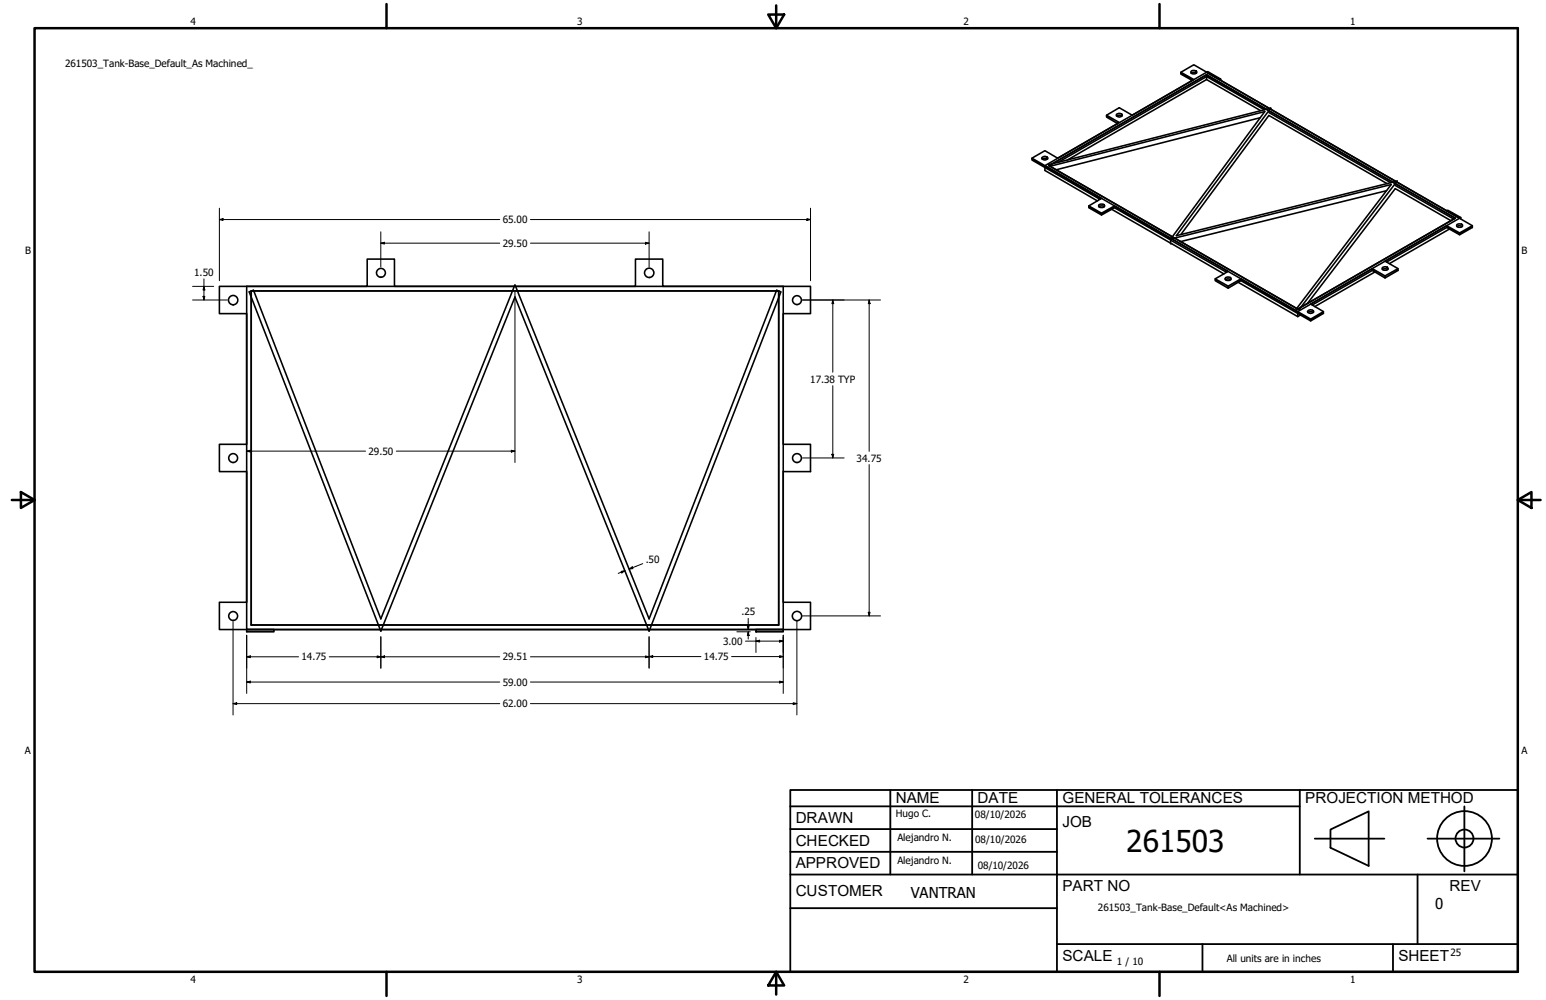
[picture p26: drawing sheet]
<svg xmlns="http://www.w3.org/2000/svg" width="432mm" height="279mm" viewBox="0 0 432 279" stroke-linecap="round" stroke-linejoin="round" font-family="sans-serif">
<defs><g id="words">
<text font-size="8.4" x="314.6" y="238.1">261503</text>
<g font-size="4.3">
<text x="250.2" y="224.2">NAME</text>
<text x="273" y="224.2">DATE</text>
<text x="296.7" y="224.3">GENERAL TOLERANCES</text>
<text x="364.6" y="224.3">PROJECTION METHOD</text>
<text x="222.2" y="229.9">DRAWN</text>
<text x="296.7" y="230.9">JOB</text>
<text x="222.2" y="236.3">CHECKED</text>
<text x="222.2" y="242.6">APPROVED</text>
<text x="222.2" y="250.3">CUSTOMER</text>
<text x="296.7" y="249">PART NO</text>
<text x="404.8" y="248.9">REV</text>
<text x="296.7" y="268.4">SCALE</text>
<text x="390.6" y="268.4">SHEET</text>
</g>
<g font-size="4.2">
<text x="254.4" y="250.8">VANTRAN</text>
<text x="400.9" y="254">0</text>
</g>
<g font-size="2.8">
<text x="53.2" y="6.9">4</text>
<text x="161.2" y="6.9">3</text>
<text x="269.1" y="6.9">2</text>
<text x="377.1" y="6.9">1</text>
<text x="18.2" y="18.7">261503_Tank-Base_Default_As Machined_</text>
<text x="140.4" y="62.4">65.00</text>
<text x="7" y="70.9">B</text>
<text x="140.4" y="69">29.50</text>
<text x="424.9" y="70.9">B</text>
<text x="54.2" y="77">1.50</text>
<text x="226.3" y="106.9">17.38 TYP</text>
<text x="102.9" y="127.1">29.50</text>
<text x="239.3" y="129">34.75</text>
<text x="180.3" y="157.4">.50</text>
<text x="207.1" y="171.9">.25</text>
<text x="84.2" y="184.5">14.75</text>
<text x="140.4" y="184.5">29.51</text>
<text x="196.6" y="184.5">14.75</text>
<text x="202" y="180.1">3.00</text>
<text x="140.4" y="191.6">59.00</text>
<text x="140.4" y="197.6">62.00</text>
<text x="6.9" y="210.6">A</text>
<text x="424.9" y="210.6">A</text>
<text x="250.2" y="228.3">Hugo C.</text>
<text x="272.3" y="228.4">08/10/2026</text>
<text x="250.6" y="234.9">Alejandro N.</text>
<text x="272.4" y="235.6">08/10/2026</text>
<text x="250.6" y="241.5">Alejandro N.</text>
<text x="273.1" y="242.8">08/10/2026</text>
<text x="306.6" y="254.5">261503_Tank-Base_Default&lt;As Machined&gt;</text>
<text x="312" y="269.7">1 / 10</text>
<text x="342.6" y="268.7">All units are in inches</text>
<text x="405.1" y="267.1">25</text>
<text x="53.2" y="274.6">4</text>
<text x="161.2" y="274.6">3</text>
<text x="269.1" y="274.6">2</text>
<text x="377.1" y="274.6">1</text>
</g>
</g></defs>
<!-- layer: Visible (ANSI) -->
<g fill="none" stroke="#000" stroke-width=".44">
<path d="M332.8 19.8a.82 .82 0 0 1 .9-.2 .82 .82 0 0 1 .5 .8 .94 .94 0 0 1-1.6-.3zM311.9 31.9a.93 .93 0 0 1 1.5 .4 .97 .97 0 0 1-1.6-.2zM311.9 32.4l.6-.2 .8 .2M312.2 34.5l-3.1-1.8v-.5l3.5 2-17.2 10-3.6-2.1-3.6 2.1M329.8 20.2l3.6-2.1 77.8 45v.5l-3.5 2v-.5l3.5-2M332.7 20.4l.6-.2 .8 .2M333 22.5l-3.2-1.8v-.5l3.6 2-17.2 10-3.6-2.1-3.5 2.1M337 20.9v1.3l-38.9 22.5M337 20.9l-44 25.4 69.5 40.1 44-25.4M337 22.2l15.1 8.7M337 20.9l69.5 40.1M337 21.4l-41.5 24"/>
<path d="M340.9 22.1l-.3 .1-3.6-2 .3-.2 3.6 2.1v.3M352 32.9l-57 14.5M353.1 30.7l-16.1-9.3v-.5l69.5 40.1M354.4 31.4l34 19.7M354.9 30.2l-62 15.8 .3 .5 60.1-15.3-26.3 35.6M354.9 30.2l-26.4 35.6 61.7-15.2M354.9 30.2v.3M291 44a.88 .88 0 0 1 .9-.3 .88 .88 0 0 1 .7 .7 1.05 1.05 0 0 1-1.6-.3zM291.1 44.4l.7-.2 .7 .2M291.8 46.3l70.7 40.8M306.5 56.1l-14.7-8.5v-1.3l45.2-26.1 70.7 40.8M306.9 57.3a.92 .92 0 0 1 1.6 .4 1.04 1.04 0 0 1-1.7-.2z"/>
<path d="M307 57.8l.4-.3 1 .3M307.2 55.7l-19-11v-.5l19.5 11.2-3.6 2.1M307.7 59.6l-3.6-2.1v.5l3.6 2.1M310.5 58.5l16.5 9.4M311.3 57.5l-3.6 2.1v.5l3.6-2.1M387.3 53.3l-57.5 14.2M387.4 51.3l-33-19-24.6 33.2M389.7 51.8l16.3 9.4M390.2 50.6l-27.4 35.9-.7-.2 26.5-34.7-61.6 15.2v1.3h.2l14.6 8.4M390.2 50.6v.3M327 67.1l-15.7-9.1v-.5l31.7 18.3-3.6 2.1M327.2 67.2l15.4 8.9"/>
<path d="M342.3 78.2l.5-.3 .9 .3M342.3 77.6a.96 .96 0 0 1 1.6 .4 .95 .95 0 0 1-1.7-.2zM343 79.9l-3.6-2v.5l3.6 2.1M345.8 78.9l16.7 9.6M346.6 77.9l-3.6 2v.6l3.6-2.1M383.3 75.1l-17.2 9.9 3.5 2.1v.5l-3.5 2.1v-.5l3.5-2.1M383.3 75.6l-16.8 9.6M384 76l-16.8 9.7M386.1 74.7a.93 .93 0 0 1 1.6 .5 .97 .97 0 0 1-1.7-.3zM386.1 75.3l.6-.2 .9 .2M386.8 77.1l-3.5-2v.5l3.5 2.1M404.1 63.1l-17.3 9.9 3.7 2.1v.5l-3.7 2.1v-.6l3.7-2"/>
<path d="M404.1 63.6l-16.8 9.6M404.8 64l-16.8 9.7M405.3 61.7l-15.6-9-24.5 32.1M406.9 62.8a.94 .94 0 0 1 1.6 .4 .95 .95 0 0 1-1.7-.3zM407 63.3l.5-.2 .9 .2M407.7 61l-45.2 26.1v1.4M407.7 61l.3-.2v.4M407.7 65.1l-3.6-2v.5l3.6 2M408 60.8l-3.6-2.1-.3 .2 3.6 2.1M61.3 80h41.3v-7.6h7.6v7.6h67.3v-7.6h7.6v7.6h41.3v7.6h-7.6v36.5h7.6v7.7h-7.6v36.5h7.6v7.6h-165.1v-7.6h7.6v-36.5h-7.6v-7.7h7.6v-36.5h-7.6zM68.9 80h149.9v95.9h-149.9zM69.6 81.5l1.2-.4 35.6 91.8 37.4-93.3 37.5 93.3 35.6-91.8 1.2 .4-36.8 94.8-37.5-93.3-37.4 93.3z"/>
<path d="M70.2 81.3h147.3v93.3h-147.3zM363.2 88l-.7 .5M365.3 86.9a.97 .97 0 0 1 1.6 .3 .95 .95 0 0 1-1.6-.3zM365.3 87.3l.8-.2 .7 .2M366.1 89.2l-19.5-11.3v.5l19.5 11.3M68.9 175.9h7.6v.6h-7.6zM211.1 175.9h7.7v.6h-7.7z"/>
<circle cx="106.4" cy="76.2" r="1.24"/>
<circle cx="181.3" cy="76.2" r="1.3"/>
<circle cx="65.1" cy="83.9" r="1.3"/>
<circle cx="222.6" cy="83.9" r="1.24"/>
<circle cx="65.1" cy="128" r="1.24"/>
<circle cx="222.6" cy="128" r="1.24"/>
<circle cx="65.1" cy="172.1" r="1.24"/>
<circle cx="222.6" cy="172.1" r="1.3"/>
</g>
<!-- layer: Borde (ANSI) -->
<g fill="none" stroke="#000" stroke-width=".7">
<path d="M9.7 7.9h414.2v263.6h-414.2zM107.9 1.1v6.8M214.6 4.1h4.4l-2.2 3.8zM216.8 1.5v6.4M323.8 1.1v6.8M3.3 139.7h6.4M5.8 137.5l3.9 2.2-3.9 2.2zM423.9 139.7l3.8-2.2v4.4zM423.9 139.7h6.4M107.9 271.5v6.8M216.8 271.5l2.2 3.8h-4.4zM216.8 271.5v6.4"/>
<path d="M323.8 271.5v6.8"/>
</g>
<!-- layer: Title (ANSI)-1 -->
<g fill="none" stroke="#000" stroke-width=".51">
<path d="M220.7 220.7h203.2v50.8h-203.2zM220.7 225.3h142.3M220.7 231.6h74.5M220.7 238h74.5M248.7 220.7v23.6M271.5 220.7v23.6M295.2 220.7v50.8M363 220.7v23.6M367.2 234.3h19.5M371.6 231.8l10.7-5.1v15.2l-10.7-5zM398.7 234.3h20.1M409 225.3v18.2"/>
<path d="M220.7 244.3h203.2M220.7 253.7h74.5M395.9 244.3v19.5M295.2 263.8h128.7M335.9 263.8v7.7M389.1 263.8v7.7"/>
<circle cx="409" cy="234.3" r="7.7"/>
<circle cx="409" cy="234.3" r="2.51"/>
</g>
<!-- layer: Cota (ANSI) -->
<g fill="none" stroke="#000" stroke-width=".28">
<path d="M61.3 58.2v20.2M226.4 58.2v20.2M57 77.9v5.9M61.3 61.3l1-.2v.5zM61.3 61.3h78.3M106.4 67.9l1-.2v.5zM106.4 64.8v9.8M106.4 67.9h33.2M148.1 61.3h78.3M148.1 67.9h33.2M180.3 67.7l1 .2-1 .3zM181.3 64.8v9.8"/>
<path d="M225.4 61.1l1 .2-1 .3zM53.8 80h5.9M53.8 83.8h9.7M56.7 82.8h.5l-.2 1zM57 80l.2 1h-.5zM143.8 81.6v47.6M224.2 83.8h21.7M232.6 83.8l.3 1h-.6zM232.6 83.8v20.2M242.8 83.8l.2 1h-.5zM242.8 83.8v42.3M232.6 107.8v20.2"/>
<path d="M68.9 126l1-.2v.5zM68.9 126h33.2M110.7 126h33.1M142.8 125.8l1 .2-1 .3zM224.2 128h11.6M232.3 126.9h.6l-.3 1.1zM242.8 129.8v42.3M173.5 159.6l1.1-.2-.9 .7zM174.6 159.4l-1.9 .8M175.7 159l.9-.6 .2 .5zM179.5 157.5l-3.8 1.5M65.1 173.7v26.1"/>
<path d="M68.9 177.5v16.2M106.4 177.9v8.8M181.3 177.9v8.8M205.8 176.5h3.7M208.2 179.1h10.6M208.7 174.9h.5l-.2 1zM209 176.5l.2 1h-.5zM209 172.8v3.1M209 176.5v2.1M211.1 179.1l1.1-.2v.5zM211.1 178.1v4.2M217.7 178.9l1.1 .2-1.1 .3z"/>
<path d="M218.8 177.5v16.2M222.6 173.7v26.1M224.2 172.1h21.7M242.5 171.1h.5l-.2 1zM65.1 196.6l1-.3v.5zM65.1 196.6h74.5M68.9 183.5l1-.2v.5zM68.9 190.6l1-.3v.5zM68.9 183.5h14.5M68.9 190.6h70.7M91.9 183.5h47.7M105.3 183.3l1.1 .2-1.1 .3z"/>
<path d="M106.4 183.5l1-.2v.5zM148.1 183.5h33.2M148.1 190.6h70.7M148.1 196.6h74.5M180.3 183.3l1 .2-1 .3zM181.3 183.5l1-.3v.5zM181.3 183.5h14.5M204.3 183.5h14.5M217.7 183.2l1.1 .3-1.1 .2zM217.7 190.3l1.1 .3-1.1 .2zM221.6 196.3l1 .3-1 .2z"/>
</g>
<g fill="#000">
<path d="M61.3 61.3l1-.2v.5zM106.4 67.9l1-.2v.5zM180.3 67.7l1 .2-1 .3zM225.4 61.1l1 .2-1 .3zM56.7 82.8h.5l-.2 1zM57 80l.2 1h-.5zM232.6 83.8l.3 1h-.6zM242.8 83.8l.2 1h-.5zM68.9 126l1-.2v.5zM142.8 125.8l1 .2-1 .3zM232.3 126.9h.6l-.3 1.1zM175.7 159l.9-.6 .2 .5z"/>
<path d="M173.5 159.6l1.1-.2-.9 .7zM208.7 174.9h.5l-.2 1zM209 176.5l.2 1h-.5zM211.1 179.1l1.1-.2v.5zM217.7 178.9l1.1 .2-1.1 .3zM242.5 171.1h.5l-.2 1zM65.1 196.6l1-.3v.5zM68.9 183.5l1-.2v.5zM68.9 190.6l1-.3v.5zM105.3 183.3l1.1 .2-1.1 .3zM106.4 183.5l1-.2v.5zM180.3 183.3l1 .2-1 .3z"/>
<path d="M181.3 183.5l1-.3v.5zM217.7 183.2l1.1 .3-1.1 .2zM217.7 190.3l1.1 .3-1.1 .2zM221.6 196.3l1 .3-1 .2z"/>
</g>
<use href="#words"/>
</svg>
